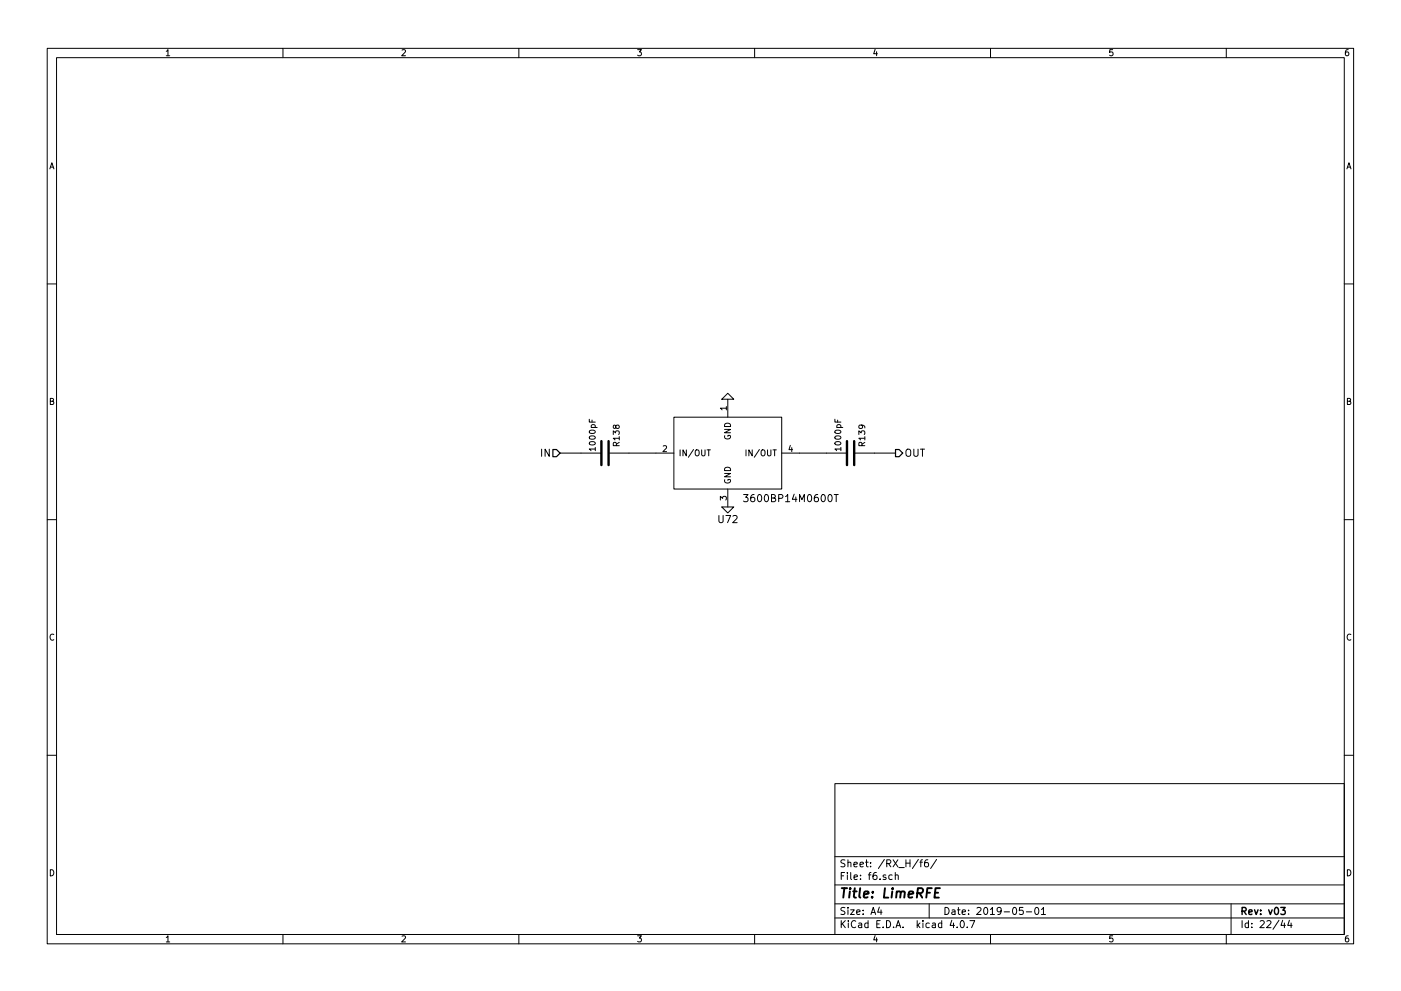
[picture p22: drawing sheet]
<svg xmlns="http://www.w3.org/2000/svg" width="297mm" height="210mm" viewBox="0 0 297 210" stroke-linecap="round" stroke-linejoin="round" font-family="sans-serif">
<g fill="none" stroke="#000" stroke-width=".21">
<path d="M10 10.3h277v189.9h-277zM12 12.2h273v186.1h-273zM35.3 10.9l.3-.4v1.3M35.3 11.8h.7M60 10.3v1.9M85.2 10.6l.5-.1 .3 .4-.8 .9h.8M110 10.3v1.9M135.2 10.5h.8l-.4 .5 .3 .1 .1 .2-.1 .4-.2 .1-.5-.1M160 10.3v1.9M185.5 10.5l-.3 .9h.8M185.9 11v.8M210 10.3v1.9"/>
<path d="M235.9 10.5h-.6v.6h.6l.1 .5-.3 .2-.4-.1M260 10.3v1.9M285.9 10.5l-.4 .1-.2 .2-.1 .8 .3 .2 .4-.1 .1-.4-.1-.2-.4-.1-.3 .3M10.6 35.8l.4-1.3 .4 1.3M10.7 35.5h.6M285.6 35.8l.4-1.3 .4 1.3M285.7 35.5h.6M10 60.2h2M285 60.2h2M10.7 85.1h.5l.1-.5-.6-.1v1.3h.5l.2-.4-.3-.3M114.8 95.3v1.5M116.5 95.3v1.5l-.9-1.5v1.5"/>
<path d="M118.7 96.1h8.8M124.9 88.9v.7h1.3M125 93.9a.76 .76 0 0 1 1.2 .2 .74 .74 0 0 1-1.3-.1zM125 92.7a.76 .76 0 0 1 1.2 .2 .74 .74 0 0 1-1.3-.1zM125 91.4a.76 .76 0 0 1 1.2 .3 .74 .74 0 0 1-1.3-.1zM125.3 90.7h1.3M125.4 90.7l-.1-.4 .3-.2 .5 .1v.5M125.5 89.1v.5M126.2 95.3h-1.3l.4 .3M126.2 94.9v.7M129 96.1h13.9M130 92.2v-.8l.5 .4 .1-.3h.6l.1 .1-.1 .6"/>
<path d="M130.6 90.4l.2-.2h.4l.1 .2-.1 .5h-.4l-.2-.1-.2-.6h-.3v.6l.2 .1 .3-.2M130.7 94.6l-.1-.7h-.5l-.1 .7h1.3M131.3 93h-1.3l.4 .3M131.3 93.8l-.6 .5M131.3 92.6v.7M140.6 94.7l.5-.1 .2 .3-.8 .9h.8M142.9 88.5h22.8v15.3h-22.8zM144.2 95.4v1.3M145.5 95.4v1.3l-.7-1.3v1.3M147 95.4l-1.1 1.6M147.4 95.6l.3-.2 .4 .1 .1 .8a.42 .42 0 0 1-.2 .4 .42 .42 0 0 1-.4-.1l-.2-.3zM148.8 95.4v1.1l.2 .2h.3l.2-.2v-1.1"/>
<path d="M149.9 95.4h.7M150.3 95.4v1.3M153 84.7l1.3-1.3 1.3 1.3zM153.6 91.1h1.3l-1.3 .7h1.3M153.7 92.4a.59 .59 0 0 0 .5 .7 .59 .59 0 0 0 .6-.7h-.5v.2M153.7 99.4a.69 .69 0 0 1 .8-.2 .69 .69 0 0 1 .4 .6h-1.3zM153.8 89.9a.67 .67 0 0 1 .8-.1 .67 .67 0 0 1 .3 .7h-1.3zM154 86.6h-1.3l.4 .4M154 86.3v.7M154.3 84.7v3.8M158.2 95.4v1.3M159.5 95.4v1.3l-.7-1.3v1.3"/>
<path d="M161 95.4l-1.1 1.6M161.4 95.6l.2-.2 .4 .1 .2 .8a.42 .42 0 0 1-.2 .4 .42 .42 0 0 1-.5-.1l-.1-.3zM162.7 95.4v1.1l.3 .2h.2l.2-.2v-1.1M163.9 95.4h.7M164.2 95.4v1.3M165.7 96.1h13.9M167.6 94.5l-.3 .9h.7M167.9 95v.8M177 88.9v.7h1.3M177.1 91.4a.76 .76 0 0 1 1.2 .3 .74 .74 0 0 1-1.3-.1zM177.1 93.8a.69 .69 0 0 1 1.2 .3 .74 .74 0 0 1-1.3-.1zM177.1 92.6a.69 .69 0 0 1 1.2 .3 .74 .74 0 0 1-1.3-.1z"/>
<path d="M177.4 90.7h1.3M177.5 90.7l-.1-.4 .3-.2 .5 .1v.5M177.6 89.1v.5M178.3 95.3h-1.3l.4 .3M178.3 94.9v.7M181.1 96.1h8.8M182.1 92.2v-.8l.5 .4 .1-.3h.5l.2 .1-.2 .6M182.6 90.2l.3 .2-.1 .4-.6 .1-.1-.5 .2-.2h.8l.3 .3v.3M182.8 94.6l-.1-.7h-.5l-.1 .7h1.3M183.4 93h-1.3l.3 .3M183.4 93.8l-.6 .5M183.4 92.6v.7"/>
<path d="M192.2 95.5a.5 .5 0 0 1 .5-.2 .5 .5 0 0 1 .4 .5l-.1 .8-.3 .2a.53 .53 0 0 1-.6-.5zM193.8 95.3v1.2l.3 .3h.2l.3-.3v-1.2M195.1 95.3h.9M195.6 95.3v1.5M285.7 85.1h.5l.1-.5-.6-.1v1.3h.5l.2-.4-.3-.3M10 110.3h2M152.4 109.4v1.2l.3 .3h.3l.3-.3v-1.2M152.7 106.1v-.8l.5 .4 .1-.3h.6l.1 .1-.1 .6M153 107.6h2.6l-1.3 1.2zM153.6 100.5h1.3l-1.3 .7h1.3M153.7 101.8a.59 .59 0 0 0 .5 .7 .59 .59 0 0 0 .6-.7l-.5-.1v.2M153.9 109.4h1l-.6 1.5"/>
<path d="M154.3 103.8v3.8M155.4 109.5l.6-.1 .3 .4-1 1.1h1M157.7 104.9h.9l-.5 .6 .5 .3-.1 .5-.2 .1-.6-.1M159.9 104.9l-.4 .1a.99 .99 0 0 0 0 1.4l.5-.1v-.5l-.3-.3h-.2l-.3 .3M160.8 105.1l.2-.2a.81 .81 0 0 1 .5 .8 .81 .81 0 0 1-.5 .7l-.2-.1-.2-.4zM162.3 105l.1-.1a.81 .81 0 0 1 .6 .8 .81 .81 0 0 1-.6 .7 .98 .98 0 0 1-.1-1.4zM163.6 105.7l.6-.1 .2-.2-.1-.3-.7-.2v1.5h.6l.3-.2v-.3l-.4-.2M165.1 105.7h.7l.2-.3-.1-.3-.2-.2h-.6v1.5M166.5 105.4l.5-.5v1.5M166.5 106.4h.9M168.4 104.8l-.4 1.1h1M168.7 105.4v1"/>
<path d="M169.5 106.4v-1.5l.5 1.1 .5-1.1v1.5M171.4 105l.2-.1a.81 .81 0 0 1 .5 .8 .81 .81 0 0 1-.5 .7 .98 .98 0 0 1-.2-1.4zM173.4 104.9l-.5 .1a.99 .99 0 0 0 0 1.4l.6-.1v-.5l-.3-.3h-.3l-.3 .3M174.2 105.1l.3-.2a.81 .81 0 0 1 .5 .8 .81 .81 0 0 1-.5 .7l-.3-.1-.1-.4zM175.8 105l.1-.1a.81 .81 0 0 1 .5 .8 .81 .81 0 0 1-.5 .7 .98 .98 0 0 1-.1-1.4zM176.9 104.9h.8M177.3 104.9v1.5M285 110.3h2M11.4 134.6a.58 .58 0 0 0-.8 .6 .58 .58 0 0 0 .8 .5M286.4 134.6a.58 .58 0 0 0-.8 .6 .58 .58 0 0 0 .8 .5M10 160.2h2M177 166.3h108v32h-108z"/>
<path d="M285 160.2h2M10.7 184.5a.65 .65 0 0 1 .7 .7 .65 .65 0 0 1-.7 .6zM35.3 198.9l.3-.4v1.3M35.3 199.8h.7M60 198.3v1.9M85.2 198.6l.5-.1 .3 .4-.8 .9h.8M110 198.3v1.9M135.2 198.5h.8l-.4 .5 .3 .1 .1 .2-.1 .4-.2 .1-.5-.1M160 198.3v1.9M177 194.8h108M177 191.8h108M177 187.8h108"/>
<path d="M177 181.8h108M178.4 195.3v1.5M178.4 185.8h.5M178.6 196l.6 .8M179.1 185.1h-.7v1.5M179.1 192.6l-.5-.1-.3 .3 .1 .3 .7 .4v.4l-.2 .1-.6-.1M179.1 182.5l-.5-.1-.3 .3 .1 .3 .7 .4v.4l-.2 .1-.6-.1M179.2 195.3l-.8 .9M179.7 185.1v.2M179.7 185.6v1M179.8 192.5v.2M179.8 183.1l.2-.2 .4 .1v.9"/>
<path d="M179.8 182.4v1.5M179.8 193v1M179.9 195.3v.2M179.9 195.8v1M180.3 193h.8l-.8 1h.8M180.4 185.1v1.3l.2 .2M181.1 183.4l.7-.1-.1-.3-.4-.1-.2 .2v.7h.6M181.1 186.1l.7-.1-.1-.3-.4-.1-.2 .2 .1 .7h.5M181.4 195.5a.71 .71 0 0 0-1 .5 .71 .71 0 0 0 .8 .8l.2-.1M181.6 193.5l.7-.1v-.3l-.4-.1-.3 .2 .1 .7h.6M182.1 195.9h.6v.9M182.3 183.4l.8-.1-.1-.3-.4-.1-.3 .2 .1 .7h.6"/>
<path d="M182.4 186.5v.1M182.4 185.7v.1M182.7 196.2l-.7 .3 .2 .3 .5-.1M183 193.9v.1M183 193.1v.1M183.5 182.9h.6M183.7 182.4v1.3l.4 .2M184 195.9l-.4-.1-.3 .3 .1 .6 .2 .1 .4-.1M184 195.3v1.5M184.1 185.6h.6M184.6 183.8v.1M184.6 183v.1"/>
<path d="M184.7 194l.4-1.5 .5 1.5M184.7 185.1l-.4 .2v1.3M184.8 193.6h.7M185.5 198.5l-.3 .9h.8M185.8 185.1l-.4 .1a1.11 1.11 0 0 0-.2 1.3l.5 .1 .2-.1 .1-.5-.3-.3h-.5l-.1 .3M185.9 199v.8M185.9 196h.5M186.4 192.5l-.3 1h.9M186.6 186.5v.1M186.6 195.3h-.7v1.5h.7M186.8 193v1M187.2 196.7v.1"/>
<path d="M187.5 182.3l-1.3 2M187.8 185.7l-.3-.1-.3 .2 .1 .2 .5 .2v.3h-.6M188 195.3a.76 .76 0 0 1 .8 .8 .76 .76 0 0 1-.8 .7zM188 183.2l.7-.1 .2-.2-.1-.3-.2-.2h-.6v1.5M188.4 183.2l.5 .7M189.2 185.7l-.5-.1-.3 .3 .1 .6 .2 .1 .5-.1M189.4 182.4l1 1.5M189.5 196.7v.1M189.8 185.7l.2-.1 .4 .1v.9M189.8 185.1v1.5M190 196.8l.4-1.5 .6 1.5M190.1 196.4h.7"/>
<path d="M190.4 182.4l-1 1.5M190.6 184.1h1.1M191.5 196.7v.1M192.1 182.4v1.5M192.1 183.1h.8M192.9 182.4v1.5M194.5 195.3v1.5M194.6 196.3l.4 .5M194.7 182.3l-1.3 2M195 182.9h.6M195 195.8l-.5 .6M195.6 182.4l-.4 .2v1.3"/>
<path d="M195.7 195.3v.2M195.7 195.8v1M196.7 182.4l-.4 .1a1.11 1.11 0 0 0-.1 1.3l.4 .1 .2-.1 .1-.5-.3-.3-.4 .1-.2 .2M197 191.8v3M197 195.9l-.4-.1-.3 .3 .1 .6 .2 .1 .4-.1M197.7 195.9h.6v.9M198.3 196.2l-.7 .3 .2 .3 .5-.1M198.6 182.3l-1.3 2M199.7 195.9l-.5-.1-.2 .3v.6l.2 .1 .5-.1M199.7 195.3v1.5M200.4 192.5a.76 .76 0 0 1 .8 .8 .76 .76 0 0 1-.8 .7zM201.8 195.2l-.4 1.1h1"/>
<path d="M201.9 193.1h.5l.1 .9M202.2 195.8v1M202.5 193.4l-.7 .3 .2 .3 .5-.1M202.9 196.7v.1M203 193h.6M203.2 192.5v1.3l.4 .2M203.8 195.4l.1-.1a.8 .8 0 0 1 .6 .8 .8 .8 0 0 1-.6 .7 .97 .97 0 0 1-.1-1.4zM204 193.5l.7-.1-.1-.3-.4-.1-.2 .2 .1 .7h.5M205.1 196.7v.1M205.4 193.9v.1M205.4 193.1v.1M205.6 195.3h1.1l-.7 1.5"/>
<path d="M207.1 192.7l.6-.2 .3 .5-.9 1h.9M208.7 192.7l.2-.2a.8 .8 0 0 1 .5 .8 .8 .8 0 0 1-.5 .7l-.3-.5zM210 193l.4-.5v1.5M210 194h.8M210 198.3v1.9M212.3 193.2l-.3 .3h-.3l-.3-.3v-.4l.3-.3h.3l.3 .3a1.01 1.01 0 0 1-.5 1.2h-.2M212.9 193.5h1.1M214.8 192.7l.2-.2a.8 .8 0 0 1 .6 .8 .8 .8 0 0 1-.6 .7l-.3-.5zM216.9 192.5h-.7l-.1 .7h.7l.2 .2-.1 .5-.2 .1-.6-.1M217.6 193.5h1.1M219.5 192.7l.2-.2a.8 .8 0 0 1 .6 .8 .8 .8 0 0 1-.6 .7l-.3-.5zM220.8 193l.4-.5v1.5"/>
<path d="M220.8 194h.9M235.9 198.5h-.6v.7l.6-.1 .1 .5-.3 .2-.4-.1M260 198.3v1.9M261 191.8v6.5M263.3 195.3v1.5M264.7 195.9l-.4-.1-.3 .3 .1 .6 .2 .1 .4-.1M264.7 195.3v1.5M265.4 196.7v.1M265.4 195.9v.1M267.2 195.5l.6-.2 .2 .5-.9 1h.9M268.6 195.5l.6-.2 .3 .5-1 1h1M271.2 195.2l-1.3 2"/>
<path d="M272 195.2l-.4 1.1h.9M272.3 195.8v1M273.4 195.2l-.4 1.1h1M273.7 195.8v1M285.7 184.5a.65 .65 0 0 1 .7 .7 .65 .65 0 0 1-.7 .6zM285.9 198.5l-.4 .1-.2 .3-.1 .7 .3 .2 .4-.1 .1-.4-.1-.2-.4-.1-.3 .3"/>
</g>
<path d="M263.3 193.3l.8-.1 .1-.2-.1-.3-.2-.2h-.6v1.5M263.7 193.3l.5 .7M264.8 193.5l.7-.1-.1-.3-.4-.1-.2 .2v.7h.6M266 193l.3 1 .4-1M267.3 193.9v.1M267.3 193.1v.1M269 193l.3 1 .4-1M270.4 192.6l.2-.1a.8 .8 0 0 1 .5 .8 .8 .8 0 0 1-.5 .7 .97 .97 0 0 1-.2-1.4zM271.6 192.5h.9l-.5 .6 .4 .1v.7l-.2 .1-.6-.1" fill="none" stroke="#000" stroke-width=".3"/>
<g fill="none" stroke="#000" stroke-width=".41">
<path d="M178.5 188.4h1.1M179 188.4l-.2 2M180.2 189.1l-.2 1.3M180.3 188.4l-.1 .2 .2-.1-.1-.1-.1 .2M180.9 189.1h.7M181.2 188.4l-.2 1.8 .1 .1 .4 .1M182.4 188.4l-.2 1.8 .2 .2M183.2 189.8l.9-.2v-.4l-.6-.1-.3 .3v.9h.7M184.9 190.3v.1M185.1 189.2l-.1 .2-.1-.1 .2-.1-.1 .2M187.6 188.4l-.2 2h.9M189.2 189.1l-.2 1.3"/>
<path d="M189.3 188.4l-.1 .2 .2-.1-.1-.1-.1 .2M190.1 189.3l.3-.2 .5 .1v1.2M190.1 189.1l-.1 1.3M191 189.4a.52 .52 0 0 1 .8-.2l-.1 1.2M192.6 189.8l1-.2v-.4l-.6-.1-.3 .3v.9h.7M194.5 189.5l1-.1a.56 .56 0 0 0 .1-.9l-1-.1-.2 2M195 189.5l.5 .9M196.5 189.4h.7M197.6 188.4h-1l-.2 2M198.2 189.4h.7M199.3 188.4h-1l-.2 2h1"/>
</g>
<path d="M117.2 95.4h.8l.7 .7-.7 .8h-.8zM189.9 95.4h.7l.8 .7-.8 .8h-.7z" fill="none" stroke="#000" stroke-width=".25"/>
<path d="M127.5 93.6v5.1M129 93.6v5.1M179.6 93.6v5.1M181.1 93.6v5.1" fill="none" stroke="#000" stroke-width=".51"/>
</svg>
